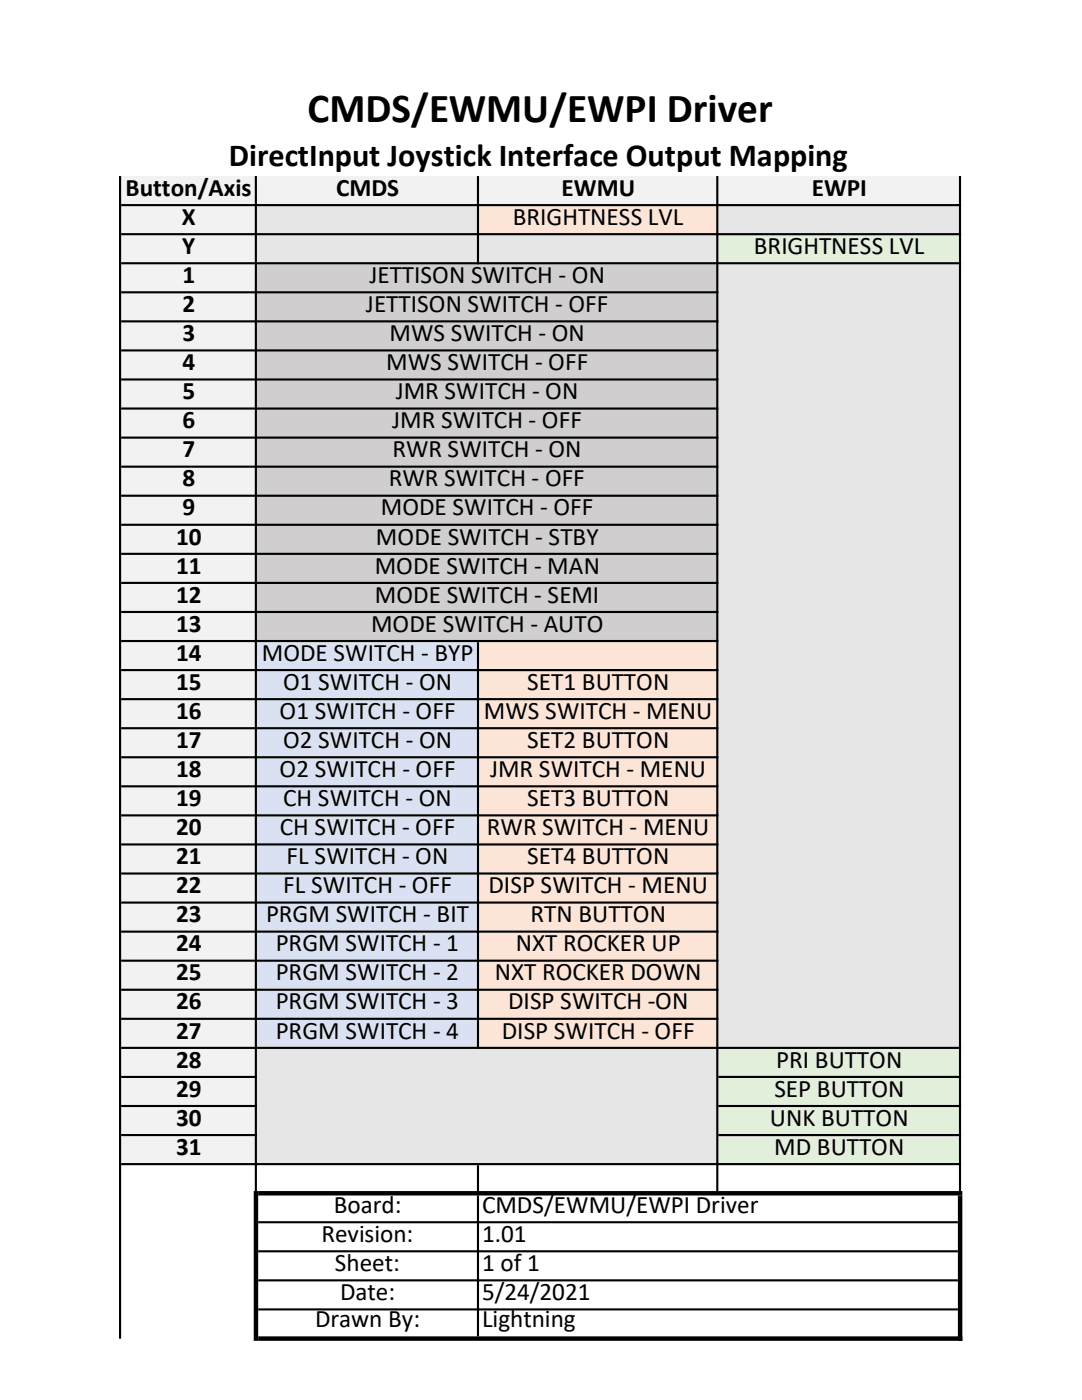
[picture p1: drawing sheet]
<svg xmlns="http://www.w3.org/2000/svg" width="216mm" height="279mm" viewBox="0 0 216 279" stroke-linecap="round" stroke-linejoin="round" font-family="sans-serif">
<defs><g id="words">
<text font-size="8.2" x="61.4" y="24.4">CMDS/EWMU/EWPI Driver</text>
<text font-size="6.4" x="45.7" y="33.1">DirectInput Joystick Interface Output Mapping</text>
<g font-size="5">
<text x="25.1" y="39.1">Button/Axis</text>
<text x="67.1" y="39.1">CMDS</text>
<text x="112.1" y="39.1">EWMU</text>
<text x="162" y="39.1">EWPI</text>
<text x="36.3" y="44.9">X</text>
<text x="102.3" y="44.9">BRIGHTNESS LVL</text>
<text x="36.4" y="50.7">Y</text>
<text x="150.4" y="50.7">BRIGHTNESS LVL</text>
<text x="36.4" y="56.5">1</text>
<text x="73.7" y="56.5">JETTISON SWITCH - ON</text>
<text x="36.4" y="62.3">2</text>
<text x="73" y="62.3">JETTISON SWITCH - OFF</text>
<text x="36.4" y="68.1">3</text>
<text x="77.7" y="68.1">MWS SWITCH - ON</text>
<text x="36.4" y="73.9">4</text>
<text x="77" y="73.9">MWS SWITCH - OFF</text>
<text x="36.4" y="79.7">5</text>
<text x="79" y="79.7">JMR SWITCH - ON</text>
<text x="36.4" y="85.5">6</text>
<text x="78.3" y="85.5">JMR SWITCH - OFF</text>
<text x="36.4" y="91.3">7</text>
<text x="78.3" y="91.3">RWR SWITCH - ON</text>
<text x="36.4" y="97.1">8</text>
<text x="77.6" y="97.1">RWR SWITCH - OFF</text>
<text x="36.4" y="102.9">9</text>
<text x="76" y="102.9">MODE SWITCH - OFF</text>
<text x="35.1" y="108.7">10</text>
<text x="75" y="108.7">MODE SWITCH - STBY</text>
<text x="35.1" y="114.5">11</text>
<text x="74.8" y="114.5">MODE SWITCH - MAN</text>
<text x="35.1" y="120.3">12</text>
<text x="74.8" y="120.3">MODE SWITCH - SEMI</text>
<text x="35.1" y="126.1">13</text>
<text x="35.1" y="131.9">14</text>
<text x="52.2" y="131.9">MODE SWITCH - BYP</text>
<text x="74" y="126.1">MODE SWITCH - AUTO</text>
<text x="35.1" y="137.7">15</text>
<text x="56.5" y="137.7">O1 SWITCH - ON</text>
<text x="105.2" y="137.7">SET1 BUTTON</text>
<text x="35.1" y="143.5">16</text>
<text x="55.8" y="143.5">O1 SWITCH - OFF</text>
<text x="96.6" y="143.5">MWS SWITCH - MENU</text>
<text x="35.1" y="149.3">17</text>
<text x="56.5" y="149.3">O2 SWITCH - ON</text>
<text x="105.2" y="149.3">SET2 BUTTON</text>
<text x="35.1" y="155.1">18</text>
<text x="55.8" y="155.1">O2 SWITCH - OFF</text>
<text x="97.8" y="155.1">JMR SWITCH - MENU</text>
<text x="35.1" y="160.9">19</text>
<text x="56.5" y="160.9">CH SWITCH - ON</text>
<text x="105.2" y="160.9">SET3 BUTTON</text>
<text x="35.1" y="166.7">20</text>
<text x="55.8" y="166.7">CH SWITCH - OFF</text>
<text x="97.2" y="166.7">RWR SWITCH - MENU</text>
<text x="35.1" y="172.5">21</text>
<text x="57.2" y="172.5">FL SWITCH - ON</text>
<text x="105.2" y="172.5">SET4 BUTTON</text>
<text x="35.1" y="178.3">22</text>
<text x="56.5" y="178.3">FL SWITCH - OFF</text>
<text x="97.5" y="178.3">DISP SWITCH - MENU</text>
<text x="35.1" y="184.1">23</text>
<text x="53.1" y="184.1">PRGM SWITCH - BIT</text>
<text x="105.9" y="184.1">RTN BUTTON</text>
<text x="35.1" y="189.9">24</text>
<text x="55" y="189.9">PRGM SWITCH - 1</text>
<text x="102.9" y="189.9">NXT ROCKER UP</text>
<text x="35.1" y="195.7">25</text>
<text x="55" y="195.7">PRGM SWITCH - 2</text>
<text x="98.7" y="195.7">NXT ROCKER DOWN</text>
<text x="35.1" y="201.5">26</text>
<text x="55" y="201.5">PRGM SWITCH - 3</text>
<text x="101.4" y="201.5">DISP SWITCH -ON</text>
<text x="35.1" y="207.3">27</text>
<text x="55" y="207.3">PRGM SWITCH - 4</text>
<text x="100.1" y="207.3">DISP SWITCH - OFF</text>
<text x="35.1" y="213.1">28</text>
<text x="154.9" y="213.1">PRI BUTTON</text>
<text x="35.1" y="218.9">29</text>
<text x="154.5" y="218.9">SEP BUTTON</text>
<text x="35.1" y="224.7">30</text>
<text x="153.6" y="224.7">UNK BUTTON</text>
<text x="35.1" y="230.5">31</text>
<text x="154.5" y="230.5">MD BUTTON</text>
<text x="66.6" y="242.1">Board:</text>
<text x="96.2" y="242.1">CMDS/EWMU/EWPI Driver</text>
<text x="64.1" y="247.9">Revision:</text>
<text x="96.2" y="247.9">1.01</text>
<text x="66.8" y="253.7">Sheet:</text>
<text x="96.2" y="253.7">1 of 1</text>
<text x="67.9" y="259.5">Date:</text>
<text x="96.2" y="259.5">5/24/2021</text>
<text x="62.9" y="264.8">Drawn By:</text>
<text x="96.2" y="264.8">Lightning</text>
</g>
</g></defs>
<g fill="#f2f2f2">
<path d="M24.1 35.1h167.5v5.9h-167.5z"/>
<path d="M24.1 40.9h27v5.9h-27z"/>
</g>
<path d="M51.1 40.9h44.3v5.9h-44.3z" fill="#e7e6e6"/>
<path d="M95.4 40.9h47.8v5.9h-47.8z" fill="#fce4d6"/>
<path d="M143.1 40.9h48.5v5.9h-48.5z" fill="#e7e6e6"/>
<path d="M24.1 46.7h27v5.9h-27z" fill="#f2f2f2"/>
<path d="M51.1 46.7h92.1v5.9h-92.1z" fill="#e7e6e6"/>
<path d="M143.1 46.7h48.5v5.9h-48.5z" fill="#e2efda"/>
<path d="M24.1 52.5h27v75.5h-27z" fill="#f2f2f2"/>
<path d="M51.1 52.5h92.1v75.5h-92.1z" fill="#d0cece"/>
<path d="M143.1 52.5h48.5v75.5h-48.5z" fill="#e7e6e6"/>
<path d="M24.1 127.9h27v81.3h-27z" fill="#f2f2f2"/>
<path d="M51.1 127.9h44.3v81.3h-44.3z" fill="#d9e1f2"/>
<path d="M95.4 127.9h47.8v81.3h-47.8z" fill="#fce4d6"/>
<path d="M143.1 127.9h48.5v81.3h-48.5z" fill="#e7e6e6"/>
<path d="M24.1 209.1h27v23.3h-27z" fill="#f2f2f2"/>
<path d="M51.1 209.1h92.1v23.3h-92.1z" fill="#e7e6e6"/>
<path d="M143.1 209.1h48.5v23.3h-48.5z" fill="#e2efda"/>
<g fill="#000">
<path d="M50.8 35.1h.5v202.6h-.5zM95.2 232.5h.4v5.2h-.4zM191.3 35.1h.5v202.6h-.5zM23.7 35.1h.5v232.1h-.5z" fill-rule="evenodd"/>
<path d="M95.2 35.1h.4v17.6h-.4zM24.2 214.7h27.1v.4h-27.1zM24.2 220.5h27.1v.4h-27.1zM24.2 226.3h27.1v.4h-27.1zM95.2 128.1h.4v81.2h-.4z" fill-rule="evenodd"/>
<path d="M24.2 40.7h167.6v.4h-167.6zM24.2 46.5h167.6v.4h-167.6zM24.2 52.3h167.6v.4h-167.6zM24.2 58.1h119.1v.4h-119.1zM24.2 63.9h119.1v.4h-119.1zM24.2 69.7h119.1v.4h-119.1zM24.2 75.5h119.1v.4h-119.1zM24.2 81.3h119.1v.4h-119.1zM24.2 87.1h119.1v.4h-119.1zM24.2 92.9h119.1v.4h-119.1zM24.2 98.7h119.1v.4h-119.1zM24.2 104.5h119.1v.4h-119.1zM24.2 110.3h119.1v.4h-119.1zM24.2 116.1h119.1v.4h-119.1zM24.2 121.9h119.1v.4h-119.1zM24.2 127.7h119.1v.4h-119.1zM24.2 133.5h119.1v.4h-119.1zM24.2 139.3h119.1v.4h-119.1zM24.2 145.1h119.1v.4h-119.1zM24.2 150.9h119.1v.4h-119.1zM24.2 156.7h119.1v.4h-119.1zM24.2 162.5h119.1v.4h-119.1zM24.2 168.3h119.1v.4h-119.1zM24.2 174.1h119.1v.4h-119.1zM24.2 179.9h119.1v.4h-119.1zM24.2 185.7h119.1v.4h-119.1zM24.2 191.5h119.1v.4h-119.1zM24.2 197.3h119.1v.4h-119.1zM24.2 203.1h119.1v.4h-119.1zM24.2 208.9h167.6v.4h-167.6zM143.3 214.7h48.5v.4h-48.5zM143.3 220.5h48.5v.4h-48.5zM143.3 226.3h48.5v.4h-48.5zM24.2 232.1h167.6v.4h-167.6zM51.5 237.7h140.5v.9h-140.5zM51.5 243.7h139.6v.4h-139.6zM51.5 249.5h139.6v.4h-139.6zM51.5 255.3h139.6v.4h-139.6zM51.5 261.1h139.6v.4h-139.6zM51.5 266.7h140.5v.9h-140.5z" fill-rule="evenodd"/>
<path d="M50.6 237.7h.9v29.9h-.9zM95.2 238.6h.4v28.1h-.4zM142.9 35.1h.4v202.6h-.4zM191.1 238.6h.9v29h-.9z" fill-rule="evenodd"/>
</g>
<use href="#words"/>
</svg>
